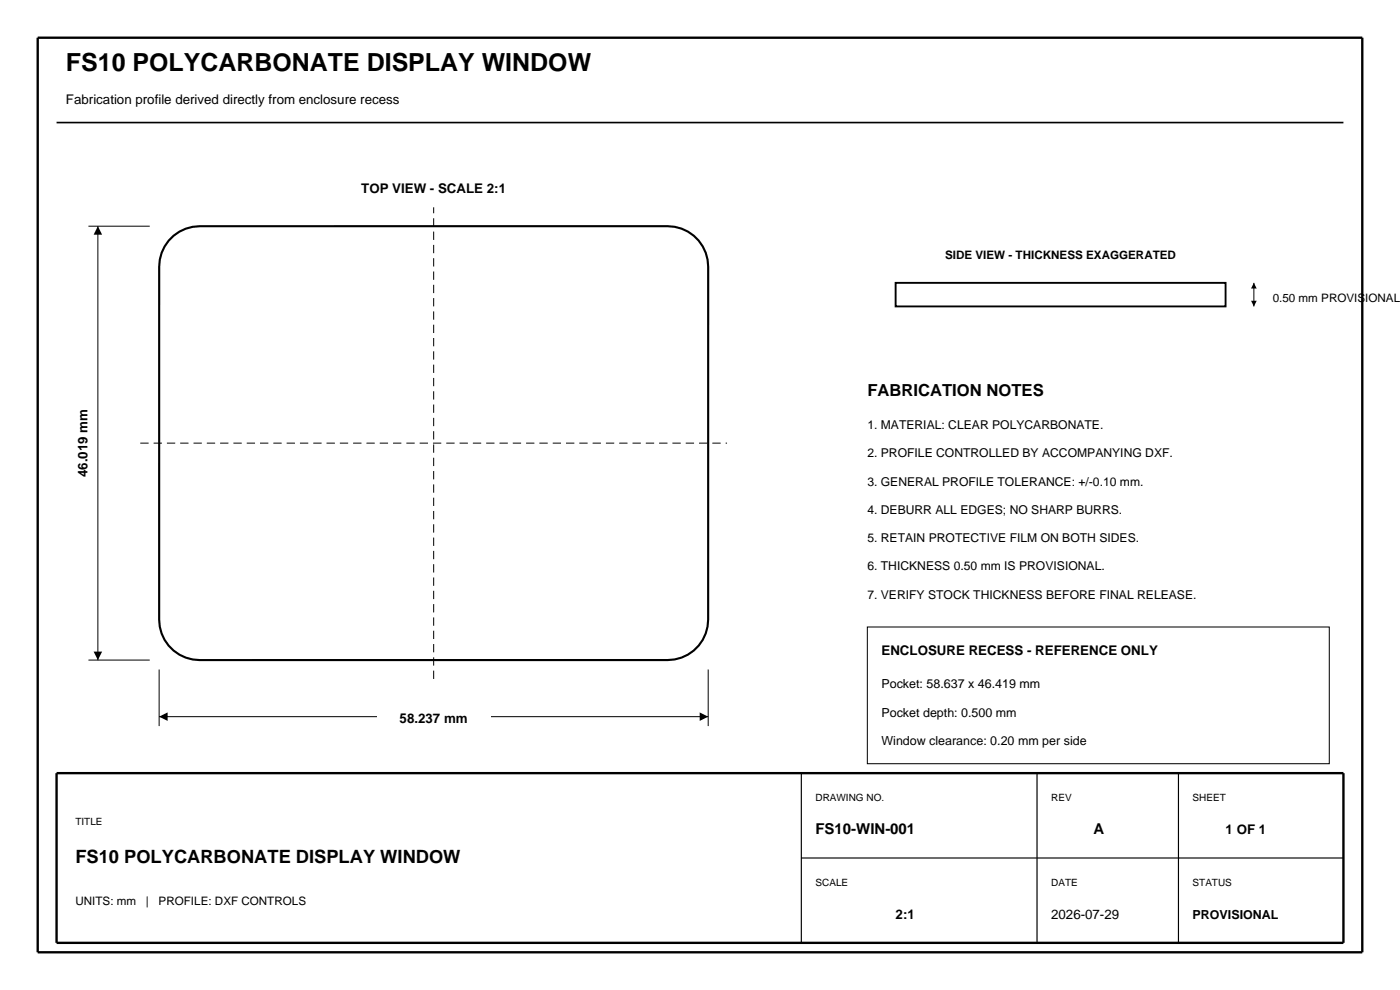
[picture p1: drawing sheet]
<svg xmlns="http://www.w3.org/2000/svg" width="297mm" height="210mm" viewBox="0 0 297 210" stroke-linecap="round" stroke-linejoin="round" font-family="sans-serif">
<defs><g id="words">
<text font-size="5.3" x="14" y="15">FS10 POLYCARBONATE DISPLAY WINDOW</text>
<text font-size="3.9" x="16" y="183">FS10 POLYCARBONATE DISPLAY WINDOW</text>
<text font-size="3.5" x="184" y="84">FABRICATION NOTES</text>
<g font-size="3.2">
<text x="173" y="177">FS10-WIN-001</text>
<text x="232" y="177">A</text>
</g>
<g font-size="2.8">
<text x="14" y="22">Fabrication profile derived directly from enclosure recess</text>
<text x="76.6" y="41">TOP VIEW - SCALE 2:1</text>
<text x="18.6" y="101.2" transform="rotate(-90 18.6 101.2)">46.019 mm</text>
<text x="187" y="139">ENCLOSURE RECESS - REFERENCE ONLY</text>
<text x="84.8" y="153.3">58.237 mm</text>
<text x="260" y="177">1 OF 1</text>
<text x="190" y="195">2:1</text>
<text x="223" y="195">2026-07-29</text>
</g>
<g font-size="2.6">
<text x="184" y="91">1. MATERIAL: CLEAR POLYCARBONATE.</text>
<text x="184" y="97">2. PROFILE CONTROLLED BY ACCOMPANYING DXF.</text>
<text x="184" y="103">3. GENERAL PROFILE TOLERANCE: +/-0.10 mm.</text>
<text x="184" y="109">4. DEBURR ALL EDGES; NO SHARP BURRS.</text>
<text x="184" y="115">5. RETAIN PROTECTIVE FILM ON BOTH SIDES.</text>
<text x="184" y="121">6. THICKNESS 0.50 mm IS PROVISIONAL.</text>
<text x="184" y="127">7. VERIFY STOCK THICKNESS BEFORE FINAL RELEASE.</text>
<text x="187" y="146">Pocket: 58.637 x 46.419 mm</text>
<text x="187" y="152">Pocket depth: 0.500 mm</text>
<text x="187" y="158">Window clearance: 0.20 mm per side</text>
<text x="253" y="195">PROVISIONAL</text>
</g>
<g font-size="2.5">
<text x="200.5" y="55">SIDE VIEW - THICKNESS EXAGGERATED</text>
<text x="270" y="64">0.50 mm PROVISIONAL</text>
<text x="16" y="192">UNITS: mm</text>
<text x="31" y="192">|</text>
<text x="33.7" y="192">PROFILE: DXF CONTROLS</text>
</g>
<g font-size="2.1">
<text x="173" y="170">DRAWING NO.</text>
<text x="223" y="170">REV</text>
<text x="253" y="170">SHEET</text>
<text x="16" y="175">TITLE</text>
<text x="173" y="188">SCALE</text>
<text x="223" y="188">DATE</text>
<text x="253" y="188">STATUS</text>
</g>
</g></defs>
<path d="M8 8h281v194h-281z" fill="none" stroke="#000" stroke-width=".5"/>
<path d="M12 26h273" fill="none" stroke="#000" stroke-width=".35"/>
<path d="M35.8 51.1a8.6 8.6 0 0 1 6.5-3.1h99.3a8.6 8.6 0 0 1 8.6 8.6v74.8a8.6 8.6 0 0 1-8.5 8.6h-99.3a8.6 8.6 0 0 1-8.6-8.6v-74.8a8.6 8.6 0 0 1 2-5.5z" fill="none" stroke="#000" stroke-width=".45"/>
<path d="M29.8 94h124.4M92 144v-100" fill="none" stroke="#000" stroke-width=".21" stroke-dasharray="1.8 1.1" stroke-linecap="butt"/>
<path d="M33.8 142v12M33.8 152h116.4M150.2 142v12" fill="none" stroke="#000" stroke-width=".21"/>
<path d="M33.8 152l1.8-.9v1.8zM148.4 151.1l1.8 .9-1.8 .9z" fill="#000"/>
<path d="M80 149h24v6h-24z" fill-rule="evenodd" fill="#fff"/>
<path d="M18.8 48h13M20.8 48v92M18.8 140h13" fill="none" stroke="#000" stroke-width=".21"/>
<path d="M20.8 48l.9 1.8h-1.8zM19.9 138.2h1.8l-.9 1.8z" fill="#000"/>
<path d="M14.3 82h6v24h-6z" fill-rule="evenodd" fill="#fff"/>
<path d="M190 60h70v5h-70z" fill="none" stroke="#000" stroke-width=".4"/>
<path d="M266 60v5M184 133h98v29h-98z" fill="none" stroke="#000" stroke-width=".21"/>
<path d="M266 60l.6 1.2h-1.2zM265.4 63.8h1.2l-.6 1.2z" fill="#000"/>
<path d="M12 164h273v36h-273z" fill="none" stroke="#000" stroke-width=".5"/>
<path d="M170 164v36M220 164v36M250 164v36M170 182h115" fill="none" stroke="#000" stroke-width=".25"/>
<use href="#words"/>
</svg>
